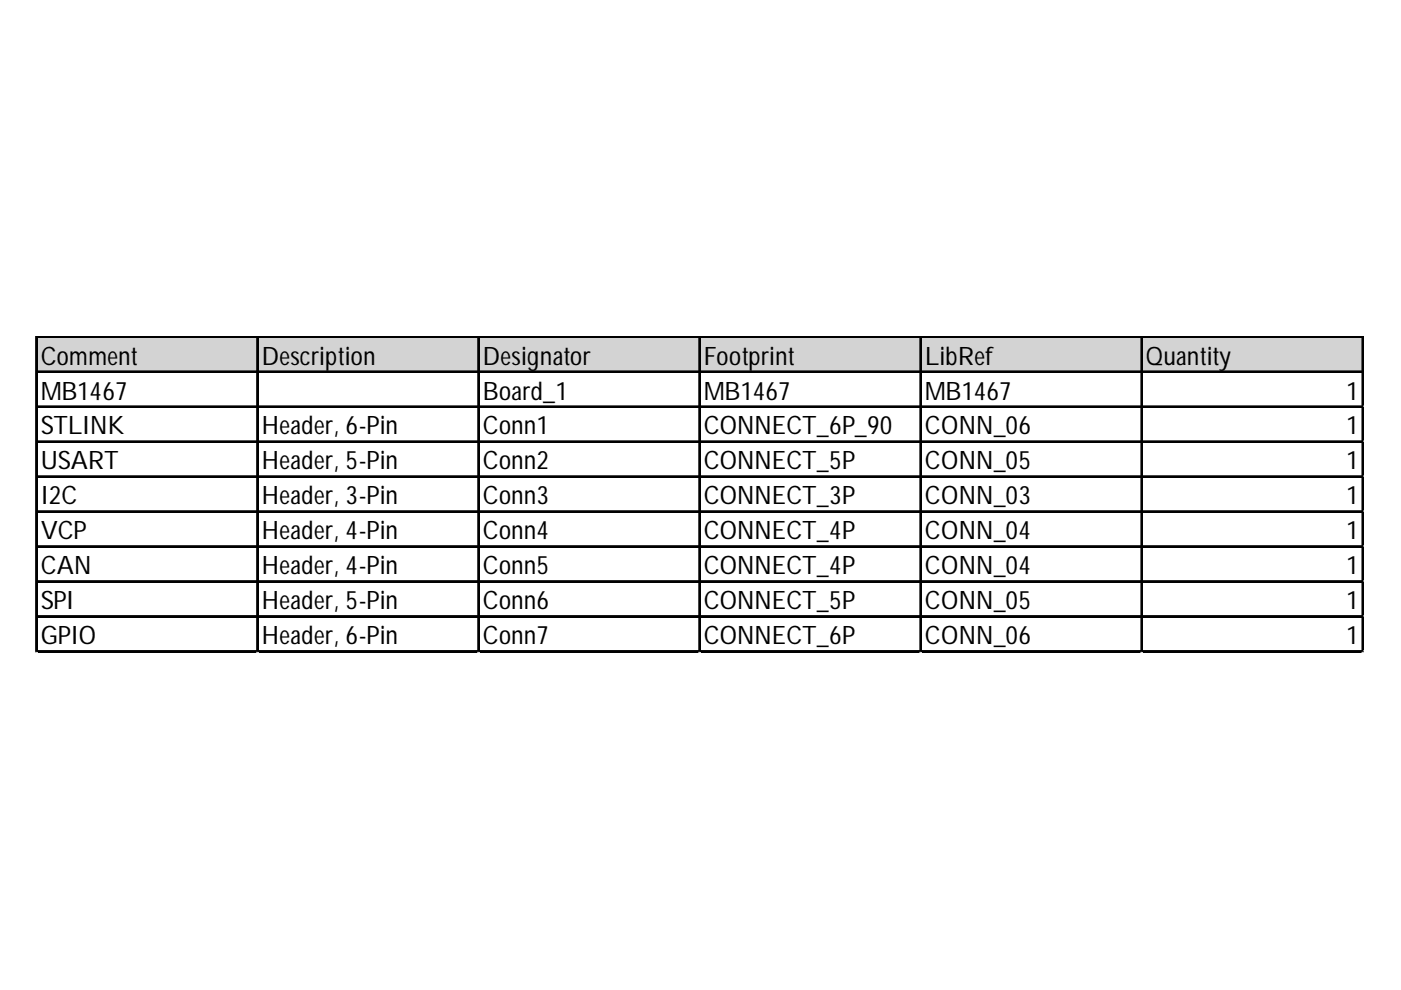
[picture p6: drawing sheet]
<svg xmlns="http://www.w3.org/2000/svg" width="297mm" height="210mm" viewBox="0 0 297 210" stroke-linecap="round" stroke-linejoin="round" font-family="sans-serif">
<defs><g id="words">
<g font-size="5.4">
<text x="8.6" y="77.3">Comment</text>
<text x="55.5" y="77.3">Description</text>
<text x="102.4" y="77.3">Designator</text>
<text x="149.2" y="77.3">Footprint</text>
<text x="196.1" y="77.3">LibRef</text>
<text x="243" y="77.3">Quantity</text>
<text x="8.6" y="84.7">MB1467</text>
<text x="102.4" y="84.7">Board_1</text>
<text x="149.2" y="84.7">MB1467</text>
<text x="196.1" y="84.7">MB1467</text>
<text x="285.5" y="84.7">1</text>
<text x="8.6" y="92.1">STLINK</text>
<text x="55.5" y="92.1">Header, 6-Pin</text>
<text x="102.4" y="92.1">Conn1</text>
<text x="149.2" y="92.1">CONNECT_6P_90</text>
<text x="196.1" y="92.1">CONN_06</text>
<text x="285.5" y="92.1">1</text>
<text x="8.6" y="99.5">USART</text>
<text x="55.5" y="99.5">Header, 5-Pin</text>
<text x="102.4" y="99.5">Conn2</text>
<text x="149.2" y="99.5">CONNECT_5P</text>
<text x="196.1" y="99.5">CONN_05</text>
<text x="285.5" y="99.5">1</text>
<text x="8.6" y="106.9">I2C</text>
<text x="55.5" y="106.9">Header, 3-Pin</text>
<text x="102.4" y="106.9">Conn3</text>
<text x="149.2" y="106.9">CONNECT_3P</text>
<text x="196.1" y="106.9">CONN_03</text>
<text x="285.5" y="106.9">1</text>
<text x="8.6" y="114.4">VCP</text>
<text x="55.5" y="114.4">Header, 4-Pin</text>
<text x="102.4" y="114.4">Conn4</text>
<text x="149.2" y="114.4">CONNECT_4P</text>
<text x="196.1" y="114.4">CONN_04</text>
<text x="285.5" y="114.4">1</text>
<text x="8.6" y="121.8">CAN</text>
<text x="55.5" y="121.8">Header, 4-Pin</text>
<text x="102.4" y="121.8">Conn5</text>
<text x="149.2" y="121.8">CONNECT_4P</text>
<text x="196.1" y="121.8">CONN_04</text>
<text x="285.5" y="121.8">1</text>
<text x="8.6" y="129.2">SPI</text>
<text x="55.5" y="129.2">Header, 5-Pin</text>
<text x="102.4" y="129.2">Conn6</text>
<text x="149.2" y="129.2">CONNECT_5P</text>
<text x="196.1" y="129.2">CONN_05</text>
<text x="285.5" y="129.2">1</text>
<text x="8.6" y="136.6">GPIO</text>
<text x="55.5" y="136.6">Header, 6-Pin</text>
<text x="102.4" y="136.6">Conn7</text>
<text x="149.2" y="136.6">CONNECT_6P</text>
<text x="196.1" y="136.6">CONN_06</text>
<text x="285.5" y="136.6">1</text>
</g>
</g></defs>
<path d="M7.9 71.6h281.3v7.4h-281.3z" fill="#d3d3d3"/>
<g fill="none" stroke="#000" stroke-width=".34">
<path d="M7.6 71.3v67M7.8 71.3v67M8 71.3h281.2M8 71.5h281.2M8 78.7h281.2M8 78.9h281.2M54.5 71.6v66.7M54.7 71.6v66.7M101.4 71.6v66.7M101.5 71.6v66.7M148.2 71.6v66.7M148.4 71.6v66.7"/>
<path d="M195.1 71.6v66.7M195.3 71.6v66.7M242 71.6v66.7M242.1 71.6v66.7M288.8 71.6v66.7M289 71.6v66.7M8 86.1h281.2M8 86.3h281.2M8 93.5h281.2M8 93.7h281.2M8 100.9h281.2M8 101.1h281.2"/>
<path d="M8 108.4h281.2M8 108.5h281.2M8 115.8h281.2M8 115.9h281.2M8 123.2h281.2M8 123.3h281.2M8 130.6h281.2M8 130.8h281.2M8 138h281.2M8 138.2h281.2"/>
</g>
<path d="M7.6 138.3v.1" fill="none" stroke="#d4d4d4" stroke-width=".34"/>
<path d="M7.6 138.3l.4 .1z" fill="#d4d4d4"/>
<path d="M54.5 138.3v.1" fill="none" stroke="#d4d4d4" stroke-width=".34"/>
<path d="M54.5 138.3l.3 .1z" fill="#d4d4d4"/>
<path d="M101.4 138.3v.1" fill="none" stroke="#d4d4d4" stroke-width=".34"/>
<path d="M101.4 138.3l.3 .1z" fill="#d4d4d4"/>
<path d="M148.2 138.3v.1" fill="none" stroke="#d4d4d4" stroke-width=".34"/>
<path d="M148.2 138.3l.4 .1z" fill="#d4d4d4"/>
<path d="M195.1 138.3v.1" fill="none" stroke="#d4d4d4" stroke-width=".34"/>
<path d="M195.1 138.3l.3 .1z" fill="#d4d4d4"/>
<path d="M242 138.3v.1" fill="none" stroke="#d4d4d4" stroke-width=".34"/>
<path d="M242 138.3l.3 .1z" fill="#d4d4d4"/>
<path d="M288.8 138.3v.1" fill="none" stroke="#d4d4d4" stroke-width=".34"/>
<path d="M288.8 138.3l.4 .1z" fill="#d4d4d4"/>
<path d="M289.2 86.1h.1" fill="none" stroke="#d4d4d4" stroke-width=".34"/>
<path d="M289.2 86.1v.4z" fill="#d4d4d4"/>
<path d="M289.2 93.5h.1" fill="none" stroke="#d4d4d4" stroke-width=".34"/>
<path d="M289.2 93.5v.4z" fill="#d4d4d4"/>
<path d="M289.2 100.9h.1" fill="none" stroke="#d4d4d4" stroke-width=".34"/>
<path d="M289.2 100.9v.4z" fill="#d4d4d4"/>
<path d="M289.2 108.4h.1" fill="none" stroke="#d4d4d4" stroke-width=".34"/>
<path d="M289.2 108.4v.3z" fill="#d4d4d4"/>
<path d="M289.2 115.8h.1" fill="none" stroke="#d4d4d4" stroke-width=".34"/>
<path d="M289.2 115.8v.3z" fill="#d4d4d4"/>
<path d="M289.2 123.2h.1" fill="none" stroke="#d4d4d4" stroke-width=".34"/>
<path d="M289.2 123.2v.3z" fill="#d4d4d4"/>
<path d="M289.2 130.6h.1" fill="none" stroke="#d4d4d4" stroke-width=".34"/>
<path d="M289.2 130.6v.3z" fill="#d4d4d4"/>
<path d="M289.2 138h.1" fill="none" stroke="#d4d4d4" stroke-width=".34"/>
<path d="M289.2 138v.3z" fill="#d4d4d4"/>
<use href="#words"/>
</svg>
